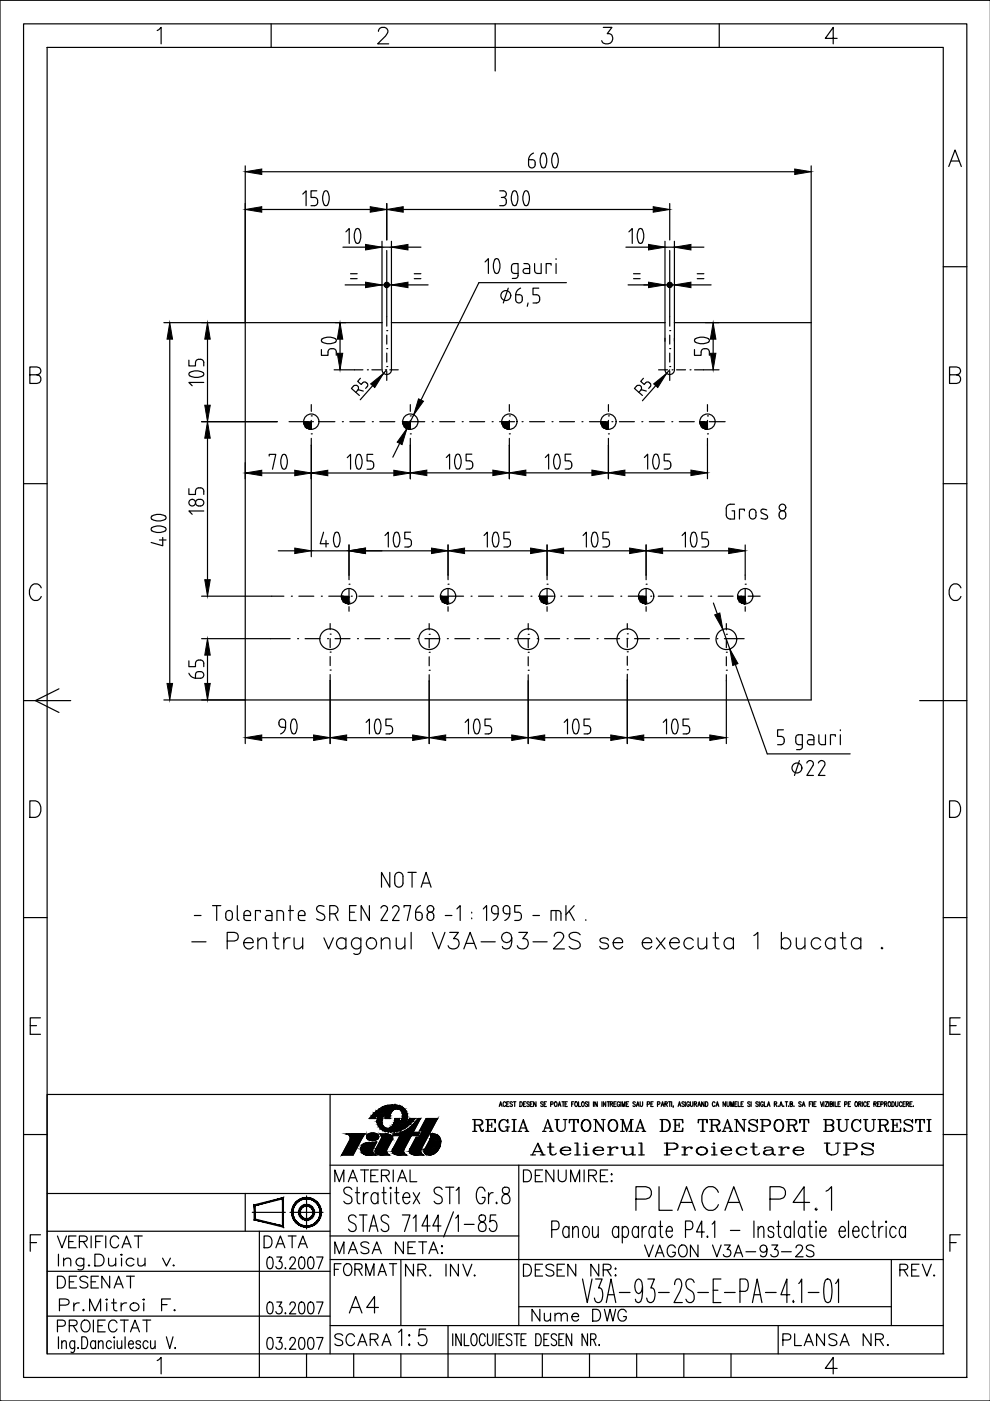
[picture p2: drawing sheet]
<svg xmlns="http://www.w3.org/2000/svg" width="210mm" height="297mm" viewBox="0 0 210 297" stroke-linecap="round" stroke-linejoin="round" font-family="sans-serif">
<defs><g id="words">
<g font-size="10.1">
<text x="62.8" y="46.2">150</text>
<text x="102.7" y="46.2">300</text>
<text x="69.5" y="54.3">10</text>
<text x="129.5" y="54.3">10</text>
<text x="73.7" y="78.7" transform="rotate(-90 73.7 78.7)">50</text>
<text x="152.8" y="78.7" transform="rotate(-90 152.8 78.7)">50</text>
<text x="45.5" y="85.7" transform="rotate(-90 45.5 85.7)">105</text>
<text x="37.4" y="118.5" transform="rotate(-90 37.4 118.5)">400</text>
<text x="64.9" y="118.5">40</text>
<text x="77.6" y="118.5">105</text>
<text x="98.8" y="118.5">105</text>
<text x="119.6" y="118.5">105</text>
<text x="140.8" y="118.5">105</text>
</g>
<g font-size="9.7">
<text x="108.7" y="38.1">600</text>
<text x="53.6" y="102">70</text>
<text x="69.5" y="102">105</text>
<text x="90.7" y="102">105</text>
<text x="111.5" y="102">105</text>
<text x="132.6" y="102">105</text>
<text x="55.7" y="158">90</text>
<text x="73.7" y="158">105</text>
<text x="94.5" y="158">105</text>
<text x="115.7" y="158">105</text>
<text x="136.5" y="158">105</text>
</g>
<text font-size="8.8" x="133.7" y="257.9">PLACA P4.1</text>
<text font-size="8.4" x="39.5" y="203.6">- Pentru vagonul V3A-93-2S se executa 1 bucata .</text>
<text font-size="7.9" x="105.1" y="66.3">6,5</text>
<g font-size="7.1">
<text x="73.4" y="85">R5</text>
<text x="133.3" y="85">R5</text>
<text x="72.7" y="279.8">A4</text>
<text x="83.3" y="286.5">1:5</text>
</g>
<g font-size="6.6">
<text x="44.1" y="110.4" transform="rotate(-90 44.1 110.4)">185</text>
<text x="44.1" y="145" transform="rotate(-90 44.1 145)">65</text>
<text x="166.5" y="165.8">22</text>
<text x="79.7" y="189.4">NOTA</text>
</g>
<text font-size="6.2" x="10.9" y="274.5">DESENAT</text>
<g font-size="5.7">
<text x="99.1" y="240.9">REGIA AUTONOMA DE TRANSPORT BUCURESTI</text>
<text x="69.8" y="251.9">MATERIAL</text>
<text x="109.7" y="251.9">DENUMIRE:</text>
<text x="111.1" y="246.2">Atelierul Proiectare UPS</text>
<text x="10.9" y="265.6">VERIFICAT</text>
<text x="54.7" y="265.6">DATA</text>
<text x="69.8" y="267.1">MASA NETA:</text>
<text x="135.5" y="267.8">VAGON V3A-93-2S</text>
<text x="69.5" y="271.6">FORMAT</text>
<text x="84.7" y="271.6">NR. INV.</text>
<text x="109.7" y="271.6">DESEN NR:</text>
<text x="189.4" y="271.6">REV.</text>
<text x="11.3" y="279">Pr.Mitroi F.</text>
<text x="111.5" y="281.2">Nume DWG</text>
<text x="10.9" y="283.6">PROIECTAT</text>
<text x="69.8" y="286.5">SCARA</text>
<text x="164.7" y="286.5">PLANSA NR.</text>
</g>
<g font-size="4">
<text x="73" y="60.3">=</text>
<text x="86.4" y="60.3">=</text>
<text x="133" y="60.3">=</text>
<text x="146.8" y="60.3">=</text>
</g>
</g></defs>
<!-- layer: 0 -->
<g fill="none" stroke="#000" stroke-width=".25">
<path d="M5 5.1h200v286.9h-200zM10 10.1h190v276.9h-190zM33.3 6.5l.9-.7v3.5M57.5 5.1v5M80.2 6.6a.87 .87 0 0 1 .7-.8h.7a.85 .85 0 0 1 .5 1.3l-2 2.2h2.3M105 5.1v10M127.9 5.8h1.8l-1 1.3a1.12 1.12 0 0 1 1.2 1.3 1.12 1.12 0 0 1-1.5 .9l-.5-.2-.3-.5M152.5 5.1v5M177.5 8.1h-2.5l1.7-2.3v3.5M210 .1h-210v296.9M201.2 35.3l1.3-3.5 1.3 3.5M201.7 34.1h1.6"/>
<path d="M102.8 55.5l.7-.7v3.2M104.9 57.8l-.3-.9v-1a.9 .9 0 0 1 .7-1.1 1.93 1.93 0 0 1 .6 2.6l-.2 .4M108.4 57.4l.1-.9a.61 .61 0 0 1 .6-.6h.7v2.5M111.1 55.9h.6a.61 .61 0 0 1 .6 .6v1.5h-.9a.52 .52 0 0 1-.5-.5 .52 .52 0 0 1 .5-.6h.9M113.3 55.9v1.5M114.7 55.9v2.1h-.7M116.9 56.2v-.3h-1.1v2.1M117.9 54.8v.2M117.9 55.9v2.1M120.1 59.9h-18.6l-18.2 37M200 56.6h5M6.3 79.5h1.5l.5-.2a.82 .82 0 0 0 0-1.3l-.5-.2h-1.5v3.5h1.5a.92 .92 0 0 0 .9-.9 .92 .92 0 0 0-.9-.9"/>
<path d="M81.7 78.4h.1M82 77.7h.1M82 73.9h.1M82 70.1h.1M82 67.2v1.9M82 71.1v1.9M82 74.9v1.9M82 78.7v2M82.7 78.4h1.7M136.5 60.4h3.5M139.6 78.4h1.9M143 68.4h29v80h-120v-80h29v10a.99 .99 0 0 0 1 1 .99 .99 0 0 0 1-1v-10h58v10a1 1 0 0 0 1 1 1 1 0 0 0 1-1"/>
<path d="M201.3 79.5h1.5l.5-.2a.82 .82 0 0 0 0-1.3l-.5-.2h-1.5v3.5h1.5a.92 .92 0 0 0 .9-.9 .92 .92 0 0 0-.9-.9M66 88.2h.1M66 85.8v1.4M66 89.1v1.9M87 88.2h.1M87 92h.1M87 85.8v1.4M87 89.1v1.9M87 92.9v1.5M108 88.2h.1M108 92h.1M108 85.8v1.4"/>
<path d="M108 89.1v1.9M108 92.9v1.5M129 88.2h.1M129 92h.1M129 85.8v1.4M129 89.1v1.9M129 92.9v1.5M150 88.2h.1M150 92h.1M150 85.8v1.4M150 89.1v1.9M150 92.9v1.5"/>
<path d="M5 102.5h5M157.8 108.3v-.3h-1v2.1M159.1 108.2a.7 .7 0 0 1 .8-.2 .7 .7 0 0 1 .4 .7v.6a.7 .7 0 0 1-.7 .8 .7 .7 0 0 1-.7-.7v-.7zM161.5 108.8l1 .4a.53 .53 0 0 1 .1 .8 .53 .53 0 0 1-.8 0l-.5-.1M162.6 108.1l-.6-.1a.49 .49 0 0 0-.7 .4l.2 .3M165.4 108.5a.85 .85 0 0 1 1.3 .4 .85 .85 0 0 1-.8 1.2 .91 .91 0 0 1-.7-.7 .91 .91 0 0 1 .2-.9zM200 102.5h5M8.7 124.6a1.29 1.29 0 0 0-1.4-.8 1.29 1.29 0 0 0-1.1 1.3 1.62 1.62 0 0 0 1.7 2.2l.7-.5 .1-.3M70 134.4h.1M70 138.3h.1M70 132.2v1.3M70 135.4v1.9"/>
<path d="M70 139.2v1.9M74 123.9h.1M74 127.7h.1M74 121.9v1M74 124.8v1.9M74 128.6v1M91 134.5h.1M91 138.3h.1M91 132.2v1.3M91 135.4v1.9M91 139.3v1.9M95 123.9h.1"/>
<path d="M95 127.7h.1M95 121.9v1M95 124.8v1.9M95 128.6v1M112 134.5h.1M112 138.3h.1M112 132.2v1.3M112 135.4v1.9M112 139.3v1.9M116 123.9h.1M116 127.7h.1M116 121.9v1"/>
<path d="M116 124.8v1.9M116 128.6v1M133 134.4h.1M133 138.2h.1M133 132.2v1.2M133 135.3v1.9M133 139.1v2M137 123.9h.1M137 127.7h.1M137 121.9v1M137 124.8v1.9M137 128.6v1"/>
<path d="M154 134.5h.1M154 138.3h.1M154 132.2v1.3M154 135.4v1.9M154 139.2v1.9M158 123.9h.1M158 127.7h.1M158 121.9v1M158 124.8v1.9M158 128.6v1M203.7 124.6a1.28 1.28 0 0 0-1.4-.8 1.28 1.28 0 0 0-1.1 1.3 1.61 1.61 0 0 0 1.7 2.2l.3-.2 .5-.6M5 148.5h10"/>
<path d="M12.5 146l-5 2.5 5 2.6M70 142.1h.1M70 143v1.3M91 142.1h.1M91 143.1v1.3M112 142.1h.1M112 143.1v1.3M133 142h.1M133 143v1.2M154 142.1h.1M154 143.1v1.3M162.7 159.8h17.6"/>
<path d="M166.1 154.7h-1.2v1.4h.7a.79 .79 0 0 1 .7 1.1M166.3 157.2a.7 .7 0 0 1-.7 .7h-.7M168.7 156.4v.9a.61 .61 0 0 0 .6 .6h.8M168.7 156.4a.61 .61 0 0 1 .6-.6h.8v2.5M171.3 155.8h.7a.61 .61 0 0 1 .6 .6M172.6 156.4v1.5h-.9a.53 .53 0 0 1-.5-.5 .53 .53 0 0 1 .5-.6h.9M173.6 155.8v1.5M175 155.8v2.1h-.8a.61 .61 0 0 1-.6-.6M177.1 156.1v-.3h-1v2.1M178.2 154.7v.2M178.2 155.8v2.1M195 148.5h10"/>
<path d="M6.3 169.8h1.2a1.87 1.87 0 0 1 1.2 1.7 1.87 1.87 0 0 1-1.2 1.8h-1.2zM201.3 169.8h1.2a1.87 1.87 0 0 1 1.2 1.7 1.87 1.87 0 0 1-1.2 1.8h-1.2zM5 194.5h5M45.1 192h1.7M45.9 192v3.2M49.3 193.8v.7M49.3 193.8a.7 .7 0 0 0-.7-.8 .7 .7 0 0 0-.7 .8v.7M50.3 192v2.8M51.7 194.1h1.4a.73 .73 0 0 0-.5-1 .73 .73 0 0 0-.9 .7v.8M55.2 193.4v-.3h-1v2.1M56.4 193.1h.7a.61 .61 0 0 1 .6 .6v1.5h-.9M58.7 195.2v-2.1h.8a.61 .61 0 0 1 .6 .6v1.5"/>
<path d="M61.2 193.1h1M61.5 192v3.2M63.3 194.1h1.4a.73 .73 0 0 0-.5-1 .73 .73 0 0 0-.9 .7v.8M67.5 193.3l1 .5a.7 .7 0 0 1 .4 .8 .7 .7 0 0 1-.7 .6M67.8 192a.7 .7 0 0 0-.7 .5 .7 .7 0 0 0 .4 .8M67.8 192l.9 .2M69.9 193.8h.9a.87 .87 0 0 0 .9-.9 .87 .87 0 0 0-.9-.9h-.9v3.2M71 193.8l.7 1.4M74.1 193.4h1.1M75.5 192h-1.4v3.2h1.4M78.3 192v3.2l-1.7-3.2v3.2M80.8 192.5a.71 .71 0 0 1 .9-.4 .71 .71 0 0 1 .4 1"/>
<path d="M82.1 193.1l-1.3 2.1h1.4M83.2 192.5a.71 .71 0 0 1 1-.4 .71 .71 0 0 1 .3 1M84.5 193.1l-1.3 2.1h1.4M85.7 192.4v-.4h1.4l-.7 3.2M88.1 193.4l1.1 .1 .3 .2v.4M88.1 193.4v1.1M89.2 192a1.59 1.59 0 0 0-1.1 1.4M90.6 194.1a.7 .7 0 0 1 .7-.7 .7 .7 0 0 1 .7 .7M96.9 192.7l.7-.7v3.2M100 193.4v.2M102.5 192.7l.7-.7v3.2M104.9 193.8h.7"/>
<path d="M104.9 193.8a.86 .86 0 0 1-.7-1 .86 .86 0 0 1 1-.7l.2 .1a2.08 2.08 0 0 1-.8 3M108.1 193.8h-.7a.86 .86 0 0 1-.7-1 .86 .86 0 0 1 1-.7l.2 .1a2.09 2.09 0 0 1-.9 3M110.4 192h-1.3v1.4h.7a.7 .7 0 0 1 .7 .7M116.8 195.2v-2.1h1.5a.61 .61 0 0 1 .6 .6v1.5M117.9 193.1v2.1M120 192v3.2M120.7 193.2l1.1 2M121.7 192l-1.7 1.9M200 194.5h5M6.4 217.5h1.3M8.6 215.8h-2.2v3.5h2.2M201.4 217.5h1.3"/>
<path d="M203.6 215.8h-2.2v3.5h2.2M70 232v55M78.3 237.1h1.2M79.3 236l-.3 .3M79.9 237.6a2.37 2.37 0 0 0 2 2.3M80.4 236.2l-.3 .7-.1 .7M81.1 237.1a1.37 1.37 0 0 0 0 1.5 1.37 1.37 0 0 0 1.4 .6l.4-.2M81.8 236.2l-.1 .9h.9v-.2M82.6 236.7v.2M82.6 236.7h.1M82.7 236.3l-.1 .4M82.9 236l-.2 .3"/>
<path d="M83 235.8l-.1 .2M83.4 238.4l-.5 .6M83.6 238l-.2 .4M83.6 238h.1M83.6 237.9v.1M83.7 237.3v-.2h1l-.2 1M83.7 237.3l-.1 .6M83.8 235.1l-.8 .7M84.4 235.1l.3 .1M84.4 235.1h-.6M84.7 235.2l.6 .6M85.3 235.8l.1 .7-.1 .6"/>
<path d="M85.5 234.9a5 5 0 0 0-4.8 0M85.5 234.9l.7 .8M85.7 239.8l-1 .4-1.4 .2M86.2 235.7l.2 .6M86.4 236.3l-.1 1.1-.4 .7M86.8 237.1h1.3M87.6 237.8h-.1M88.2 237.7a.91 .91 0 0 1 .9-.6l-1.5 3h1.4l-.4 .7h-1.4l-1.6 3a.78 .78 0 0 0 .6 1.1h-1.7a1 1 0 0 1-1.2-1.2l1.5-2.9h-1.4M88.2 237.7l-1.2 1.2M90.3 237.1h2.5l-3.6 6.7a.79 .79 0 0 0 .6 1.1h-1.7a1.01 1.01 0 0 1-1.2-1.2l1.3-2.6h.6l.8-1.4h-.6zM105.9 234.6l.3-1 .2 1M106 234.3h.3"/>
<path d="M107.2 233.8a.29 .29 0 0 0-.3-.2 .29 .29 0 0 0-.2 .4v.2a.29 .29 0 0 0 .2 .4 .29 .29 0 0 0 .3-.2M107.4 234.1h.3M107.9 233.6h-.5v1M108.6 233.7l-.1-.1-.4 .1 .1 .3 .4 .2a.27 .27 0 0 1-.1 .4 .27 .27 0 0 1-.4-.2M108.9 233.6h.5M109.1 233.6v1M110.2 233.6a.5 .5 0 0 1 .6 .5 .5 .5 0 0 1-.6 .5zM111 234.1h.3M111.5 233.6h-.5v1M112.2 233.7l-.2-.1-.3 .1 .1 .3 .3 .2a.27 .27 0 0 1 0 .4 .27 .27 0 0 1-.4-.2M112.4 234.1h.3M112.9 233.6h-.5v1"/>
<path d="M113.6 233.6v1l-.5-1v1M115.1 233.7l-.1-.1-.4 .1 .1 .3 .3 .1a.27 .27 0 0 1 .1 .5 .27 .27 0 0 1-.5-.2M115.4 234.1h.3M115.8 233.6h-.4v1M116.8 234.1h.4v-.5h-.4v1M117.7 233.6h.1a.48 .48 0 0 1 .3 .5 .48 .48 0 0 1-.4 .4l-.2-.3zM118.3 234.6l.3-1 .3 1M118.4 234.3h.4M119.1 233.6h.6M119.4 233.6v1M119.8 234.1h.3M120.3 233.6h-.5v1"/>
<path d="M121.2 234.1h.3M121.7 233.6h-.5v1M122 233.6h.1a.48 .48 0 0 1 .4 .5 .48 .48 0 0 1-.5 .4l-.1-.3zM122.7 233.6v1h.4M123.4 233.6h.1a.48 .48 0 0 1 .4 .5 .48 .48 0 0 1-.5 .4l-.1-.3zM124.6 233.7l-.2-.1-.3 .1 .1 .3 .3 .2a.27 .27 0 0 1 0 .4 .27 .27 0 0 1-.4-.2M124.8 233.6v1M125.8 233.6v1M126.6 233.6v1l-.5-1v1M127.6 233.6v1M128.4 233.6v1l-.5-1v1M128.7 233.6h.5"/>
<path d="M129 233.6v1M129.4 234.1l.4-.1v-.4h-.4v1M129.6 234.1l.3 .5M130.2 234.1h.3M130.6 233.6h-.4v1M131.4 233.8a.29 .29 0 0 0-.3-.2 .29 .29 0 0 0-.2 .4v.2a.29 .29 0 0 0 .2 .4 .29 .29 0 0 0 .3-.4h-.2M131.6 233.6v1M131.9 234.6v-1l.3 1 .3-1v1M132.8 234.1h.3M133.3 233.6h-.5v1M134.7 233.7l-.2-.1-.3 .1 .1 .3 .3 .2a.27 .27 0 0 1 0 .4 .27 .27 0 0 1-.4-.2M134.9 234.6l.3-1 .3 1"/>
<path d="M135 234.3h.4M135.7 233.6v.7l.3 .3 .2-.3v-.7M137.2 234.1h.5v-.4l-.5-.1v1M138 234.1h.3M138.5 233.6h-.5v1M139.4 234.1h.4v-.5h-.4v1M140.2 234.6l.3-1 .3 1M140.3 234.3h.4M141 234.1l.4-.1v-.4h-.4v1M141.2 234.1l.3 .5M141.8 233.6h.5M142 233.6v1"/>
<path d="M142.4 233.6v1M143.8 234.6l.3-1 .3 1M143.9 234.3h.4M145.1 233.7l-.2-.1-.3 .1 .1 .3 .3 .2a.27 .27 0 0 1 0 .4 .27 .27 0 0 1-.4-.2M145.3 233.6v1M146.2 233.8a.29 .29 0 0 0-.4-.2 .29 .29 0 0 0-.2 .4v.2a.29 .29 0 0 0 .3 .4 .29 .29 0 0 0 .3-.4h-.2M146.4 233.6v.7l.2 .3 .3-.3v-.7M147.2 234.1l.4-.1v-.4h-.4v1M147.4 234.1l.3 .5M148 234.6l.3-1 .2 1M148.1 234.3h.3M149.3 233.6v1l-.5-1v1"/>
<path d="M149.6 233.6a.5 .5 0 0 1 .5 .5 .5 .5 0 0 1-.5 .5zM151.6 233.8a.29 .29 0 0 0-.4-.2 .29 .29 0 0 0-.2 .4v.2a.29 .29 0 0 0 .2 .4 .29 .29 0 0 0 .4-.2M151.8 234.6l.3-1 .3 1M151.9 234.3h.4M153.8 233.6v1l-.5-1v1M154.1 233.6v.7l.2 .3 .3-.2v-.8M154.9 234.6v-1l.3 1 .3-1v1M155.8 234.1h.3M156.3 233.6h-.5v1M156.5 233.6v1h.5M157.1 234.1h.3M157.6 233.6h-.5v1"/>
<path d="M159 233.7l-.1-.1-.4 .1 .1 .3 .4 .2a.27 .27 0 0 1-.1 .4 .27 .27 0 0 1-.4-.2M159.3 233.6v1M160.8 233.7l-.2-.1-.3 .1v.3l.4 .2a.27 .27 0 0 1-.1 .4 .27 .27 0 0 1-.3-.2M161 233.6v1M161.8 233.8a.29 .29 0 0 0-.3-.2 .29 .29 0 0 0-.2 .4v.2a.29 .29 0 0 0 .3 .4 .29 .29 0 0 0 .2-.4h-.2M162.1 233.6v1h.4M162.7 234.6l.3-1 .3 1M162.8 234.3h.4M164.2 234.1l.4-.1v-.4h-.4v1M164.4 234.1l.3 .5M165.3 234.6l.3-1 .3 1M165.4 234.3h.4"/>
<path d="M166.5 233.6h.5M166.8 233.6v1M167.5 234.1l.5-.1v-.3l-.5-.1v1l.5-.1v-.3l-.1-.1M169.9 233.7l-.2-.1-.3 .1v.3l.4 .2a.27 .27 0 0 1 0 .4 .27 .27 0 0 1-.4-.2M170.1 234.6l.3-1 .3 1M170.2 234.3h.4M171.6 234.1h.3M172.1 233.6h-.5v1M172.3 233.6v1M172.6 234.1h.2M173 233.6h-.4v1M173.9 233.6l.3 1 .3-1"/>
<path d="M174.7 233.6v1M175 233.6h.5l-.5 1h.5M175.7 233.6v1M176 234.1l.4-.1 .1-.3-.5-.1v1l.5-.1v-.3l-.2-.1M176.8 233.6v1M177.1 233.6v1h.4M177.7 234.1h.3M178.2 233.6h-.5v1M179.1 234.1h.4v-.5h-.4v1M179.9 234.1h.2M180.3 233.6h-.4v1M181.4 233.6h.1a.48 .48 0 0 1 .4 .5 .48 .48 0 0 1-.5 .4l-.1-.3z"/>
<path d="M182.1 234.1l.4-.1v-.3l-.4-.1v1M182.3 234.1l.3 .5M182.8 233.6v1M183.7 233.8a.29 .29 0 0 0-.4-.2 .29 .29 0 0 0-.2 .4v.2a.29 .29 0 0 0 .2 .4 .29 .29 0 0 0 .4-.2M183.9 234.1h.3M184.4 233.6h-.5v1M185.3 234.1l.4-.1v-.4h-.4v1M185.5 234.1l.3 .5M186.1 234.1h.3M186.5 233.6h-.4v1M186.8 234.1h.4v-.4l-.4-.1v1M187.5 234.1l.5-.1v-.3l-.5-.1v1"/>
<path d="M187.8 234.1l.2 .5M188.4 233.6h.1a.48 .48 0 0 1 .4 .5 .48 .48 0 0 1-.5 .4l-.1-.3zM189.1 233.6a.5 .5 0 0 1 .5 .5 .5 .5 0 0 1-.5 .5zM189.9 233.6v.7l.2 .3 .3-.2v-.8M191.2 233.8a.29 .29 0 0 0-.3-.2 .29 .29 0 0 0-.2 .4v.2a.29 .29 0 0 0 .2 .4 .29 .29 0 0 0 .3-.2M191.5 234.1h.2M191.9 233.6h-.4v1M192.2 234.1l.4-.1v-.3l-.4-.1v1M192.4 234.1l.3 .5M192.9 234.1h.3M193.4 233.6h-.5v1M200 232h-190v55"/>
<path d="M5 240.5h5M10 253h60M52 253v8M53.5 257h7M61.5 257h7M65 253.5v7M70 247h130M73.3 240.4h4.1M74.6 252.2a.87 .87 0 0 0-1.1-.5 .87 .87 0 0 0-.5 1.2l1.1 .6a.92 .92 0 0 1 .3 1.5 .92 .92 0 0 1-1.5-.3M75.5 258.1a.82 .82 0 0 0-1.1-.5 .82 .82 0 0 0-.4 1.2l1.1 .6a.88 .88 0 0 1 .2 1.5 .88 .88 0 0 1-1.4-.3M75.7 251.7v2.8l.1 .5 .5 .2M76.2 257.6h1.6"/>
<path d="M76.9 241.1l-2 3.8h-2.4l1.7-3.2M77 257.6v3.5M77.1 252.9v2.3M77.7 242.3l2.2-.2-.7 1.3M77.7 242.3a1.29 1.29 0 0 0-1.2 1.3 1.29 1.29 0 0 0 1.3 1.3h2l-.7-.4M78.6 259.9h1.2M80.1 253.4l-.4-.5a1.21 1.21 0 0 0-1.1 .8 1.21 1.21 0 0 0 .4 1.3l.7 .2 .4-.5M80.1 252.9v2.3M80.5 240.4h1.4M80.5 240.4l.3 .3 .1 .5-1.3 2.5a1.01 1.01 0 0 0 1.2 1.2h1.8a.81 .81 0 0 1-.6-1.1l1.1-2.2M81.4 251.7v2.8l.1 .5 .5 .2M82.4 258.1a.82 .82 0 0 0-1.1-.5 .82 .82 0 0 0-.4 1.2l1.1 .6a.88 .88 0 0 1 .2 1.5 .88 .88 0 0 1-1.4-.3"/>
<path d="M82.8 252.9v2.3M84.1 251.7v2.8l.1 .5 .5 .2M85.3 257.6h1.6l-1.1 3.5M85.4 253.9h1.5a.72 .72 0 0 0-.4-1 .72 .72 0 0 0-1 .5 1.18 1.18 0 0 0 .9 1.8l.5-.5M87.6 258.3l.6-.7v3.5M87.6 252.9l1.4 2.3M89 252.9l-1.4 2.3M91.2 259.9h-1.7l1.1-2.3v3.5M91.2 240.4a1.82 1.82 0 0 1 1.9 .7 1.82 1.82 0 0 1 .2 2M91.2 241.5l-1.2 2.3a.91 .91 0 0 0 .3 1 .91 .91 0 0 0 1 .1 2.54 2.54 0 0 0 2-1.8M93.5 259.9h-1.7l1.1-2.3v3.5M93.8 252.2a.87 .87 0 0 0-1.2-.5 .87 .87 0 0 0-.4 1.2l1.1 .6a.92 .92 0 0 1 .2 1.5 .92 .92 0 0 1-1.5-.3"/>
<path d="M94.5 251.7h1.7M95.4 251.7v3.5M96.1 256.9l-2 5.4M96.6 258.3l.6-.7v3.5M96.7 252.4l.6-.7v3.5M98.4 259.6h2.1M101.7 257.8a.86 .86 0 0 0 .7 1.3 1.02 1.02 0 0 1 .7 1.2 1.02 1.02 0 0 1-1.1 .8 1.16 1.16 0 0 1-.5-1.3 1.16 1.16 0 0 1 1.1-.9 .74 .74 0 0 0 .4-.7 .74 .74 0 0 0-.5-.6zM102.8 252.5a.86 .86 0 0 0-.8-.8 .86 .86 0 0 0-.9 .8 2.31 2.31 0 0 0 .6 2.7 1 1 0 0 0 1.1-1.3h-.6M103.6 252.9v2.3M104.6 252.9a.91 .91 0 0 0-1 1M105.1 257.6h-1.1l-.1 1.5a.77 .77 0 0 1 .7-.4 .77 .77 0 0 1 .7 .6 1.18 1.18 0 0 1-1 1.8l-.3-.2-.3-.5M105.3 254.9l-.1 .1 .1 .2 .1-.2"/>
<path d="M106.6 251.9a.81 .81 0 0 0 .3 1.1 1.15 1.15 0 0 1 1.2 .9 1.15 1.15 0 0 1-.6 1.3 1.02 1.02 0 0 1-1.1-.8 1.02 1.02 0 0 1 .7-1.2l.5-.2a.73 .73 0 0 0 .4-.7 .73 .73 0 0 0-.5-.6zM110 247v34M140 258.9v2.8l.1 .5 .5 .2M151 259.5l.5-.6v3.5M159.9 258.9v3.5M165.1 258.9v2.8l.1 .5 .4 .2M168.4 258.9v3.5M171.7 258.9v2.8l.1 .5 .5 .2M179.9 258.9v3.5M185.1 258.9v2.8l.1 .5 .5 .2M187.9 258.9v.3l-.1-.2zM200 240.5h5"/>
<path d="M6.4 263.5h1.3M8.6 261.8h-2.2v3.5M10 279h60M10 269.5h60M10 261h60M12.4 265.9v2.5M13.5 267.2a1.02 1.02 0 0 1 1.4-.3l.1 1.5M13.5 266.7v1.7M17.8 266.7v2a.77 .77 0 0 1-1.3 .4M17.8 267.1a.9 .9 0 0 0-1.4-.2 .9 .9 0 0 0 0 1.4 .9 .9 0 0 0 1.4-.2M20.1 265.9h1a1.28 1.28 0 0 1 1 1.3 1.28 1.28 0 0 1-1 1.2h-1zM23 266.7l.2 1.6a1.02 1.02 0 0 0 1.3-.4"/>
<path d="M24.5 266.7v1.7M25.8 266.7v1.7M28.4 267.1a.9 .9 0 0 0-1.4-.2 .9 .9 0 0 0 0 1.4 .9 .9 0 0 0 1.4-.2M29.2 266.7l.2 1.6a1.02 1.02 0 0 0 1.3-.4M30.7 266.7v1.7M34.5 266.7l.8 1.7 .8-1.7M36.8 268.2l-.1 .1 .1 .1 .2-.1M55 261v31M56.9 266.6l.4-.1a1.22 1.22 0 0 1 .6 1.4l-.3 1-.5 .1a1.2 1.2 0 0 1-.5-1.4zM56.9 276.2l.4-.1a1.22 1.22 0 0 1 .6 1.4l-.3 .9-.5 .2a1.2 1.2 0 0 1-.5-1.5zM58.7 266.5h1l-.5 1a.74 .74 0 0 1 .6 1.1 .74 .74 0 0 1-1.3-.1M58.7 276.1h1l-.5 .9a.74 .74 0 0 1 .6 1.1 .74 .74 0 0 1-1.3 0"/>
<path d="M60.5 268.8v.2l.1-.1M60.5 278.3v.3l.1-.2M61.5 267.1l.1-.4 .3-.2h.3l.3 .2a.9 .9 0 0 1-.2 1.1l-.9 1.2h1.3M61.5 276.7l.1-.4 .3-.2h.3l.3 .2a.9 .9 0 0 1-.2 1.1l-.9 1.2h1.3M63.6 266.6l.5-.1a1.2 1.2 0 0 1 .5 1.4l-.2 1-.5 .1a1.21 1.21 0 0 1-.6-1.4zM63.6 276.2l.5-.1a1.2 1.2 0 0 1 .5 1.4l-.2 .9-.5 .2a1.22 1.22 0 0 1-.6-1.5zM65.5 266.6l.5-.1a1.47 1.47 0 0 1 .5 2l-.2 .4-.5 .1a1.2 1.2 0 0 1-.6-1.4zM65.5 276.2l.5-.1a1.48 1.48 0 0 1 .5 2l-.2 .3-.5 .2a1.2 1.2 0 0 1-.6-1.5zM67.1 266.5h1.4l-1 2.5M67.1 276.1h1.4l-1 2.5M70 267h130M70 262.1h40"/>
<path d="M78.3 261.1l.9-3.5 .9 3.5M85 267v14M110 277h79M117 260.7h1a1.01 1.01 0 0 0 .6-.9 1.01 1.01 0 0 0-.6-.9h-1v3.5M120.6 260.5l-.4-.5h-.3a1.47 1.47 0 0 0 0 2.4h.3l.4-.5M120.6 260v2.4M121.4 260.7l.6-.7 .5 .2 .1 2.2M121.4 260v2.4M123.5 271.2l1 5 1-5M123.8 260.2l.6-.2a1.49 1.49 0 0 1 0 2.4h-.3a1.54 1.54 0 0 1-.3-2.2zM125.6 260l.1 2.2 .6 .2 .5-.7M126.3 271.2h1.4l-.8 1.9h.4a2.43 2.43 0 0 1 .1 2.8l-.4 .3a.86 .86 0 0 1-1-1"/>
<path d="M126.8 260v2.4M128.5 276.2l1.1-5 1 5M128.9 274.5h1.3M131.2 260.5l-.5-.5h-.3a1.49 1.49 0 0 0 0 2.4h.3l.5-.5M131.2 260v2.4M131.3 274h2.3M131.9 260.5l.5-.5h.3a1.49 1.49 0 0 1 0 2.4h-.3l-.5-.5M131.9 260v3.5M135.4 260.5l-.5-.5h-.3a1.47 1.47 0 0 0 0 2.4h.3l.5-.5M135.4 260v2.4M136.1 260v2.4M136.2 272.8l-.4 1.2-.4 .3a1.85 1.85 0 0 1-.7-2.4l.3-.5 .4-.2 .4 .2a6.1 6.1 0 0 1 0 4.5l-.6 .3-.4-.3-.1-.4"/>
<path d="M137 260l-.5 .2-.4 .8M137.4 271.2h1.3l-.7 1.9h.4a2.43 2.43 0 0 1 .1 2.8l-.4 .3a.86 .86 0 0 1-1-1M138.9 260.5l-.4-.5h-.4a1.47 1.47 0 0 0 0 2.4h.4l.4-.5M138.9 260v2.4M139.6 274h2.3M141.2 261h1.4a.67 .67 0 0 0-.2-.8 .67 .67 0 0 0-.8 0 1.54 1.54 0 0 0 .2 2.2h.3l.5-.5M143 272.4a.98 .98 0 0 1 1-1.2 2.03 2.03 0 0 1 .2 2.6l-1.3 2.4h1.8M145.3 260.7h1a1 1 0 0 0 .6-.9 1 1 0 0 0-.6-.9h-1v3.5M147.2 271.9l-.3-.5-.3-.2a1.14 1.14 0 0 0-1.2 .8 1.14 1.14 0 0 0 .5 1.3 1.62 1.62 0 0 1 1.2 1.2 1.62 1.62 0 0 1-.5 1.7h-.6l-.3-.3-.3-.4M147.9 274h2.3M149.3 261.2h-1.6l1.1-2.3v3.5M151.2 273.6h1"/>
<path d="M152.9 271.2h-1.7v5h1.7M153.6 274h2.3M156.9 273.8h1.1a1.62 1.62 0 0 0 0-2.6h-1.1v5M159.5 276.2l1-5 1 5M159.9 274.5h1.3M160.7 260.7l.6-.7 .6 .2 .1 2.2M160.7 260v2.4M162.3 274h2.3M164.1 260.5a.62 .62 0 0 0-.6-.5 .62 .62 0 0 0-.7 .5l.2 .4 .7 .3a.64 .64 0 0 1 .2 1 .64 .64 0 0 1-.9 0l-.2-.3M167.5 274.5h-1.9l1.2-3.3v5M167.6 260.5l-.4-.5h-.4a1.49 1.49 0 0 0 0 2.4h.4l.4-.5M167.6 260v2.4"/>
<path d="M168.2 275.7l-.1 .2 .1 .3 .1-.3M169.4 272.1l.6-.9v5M170.6 260.5l-.4-.5h-.4a1.47 1.47 0 0 0 0 2.4h.4l.4-.5M170.6 260v2.4M171.4 274h2.2M173 260v2.4M173.8 261h1.3a.67 .67 0 0 0-.1-.8 .67 .67 0 0 0-.9 0 1.52 1.52 0 0 0 .3 2.2h.3l.4-.5M175 271.4l.4-.2 .6 .2a6.9 6.9 0 0 1 0 4.5l-.3 .3-.7-.3a6.9 6.9 0 0 1 0-4.5zM177.2 272.1l.6-.9v5M177.9 261h1.3a.67 .67 0 0 0-.1-.8 .67 .67 0 0 0-.9 0 1.54 1.54 0 0 0 .3 2.2h.3l.4-.5M180.8 261h1.3a.66 .66 0 0 0-.3-.9 .66 .66 0 0 0-.9 .4 1.18 1.18 0 0 0 .8 1.9l.4-.5M184.1 260.5l-.4-.5h-.4a1.47 1.47 0 0 0 0 2.4h.4l.4-.5"/>
<path d="M184.8 260h.8M186.3 260v2.4M187.2 260l-.5 .2-.4 .8M187.9 260v2.4M189 267v14M190 260.5l-.5-.5h-.3a1.49 1.49 0 0 0 0 2.4h.3l.5-.5M192 260.5l-.5-.5h-.3a1.49 1.49 0 0 0 0 2.4h.3l.5-.5M192 260v2.4M201.4 263.5h1.3M203.6 261.8h-2.2v3.5M0 297h.1M0 297h210"/>
<path d="M12.4 283.4v2.5M13.1 284.7l.4-.4 .5 .1 .1 1.5M13.1 284.3v1.6M15.8 284.3l-.1 2.2-.2 .3-.5-.2M15.8 284.6l-.3-.3a.84 .84 0 0 0-.7 .8 .84 .84 0 0 0 .7 .8l.3-.3M16.5 285.7v.2l.1-.1M17.3 283.4h.6a1.52 1.52 0 0 1 0 2.5h-.6zM20.3 284.6l-.4-.3a.84 .84 0 0 0-.7 .8 .84 .84 0 0 0 .7 .8l.4-.3M20.3 284.3v1.6M20.9 284.7l.4-.4 .4 .1 .1 1.5M20.9 284.3v1.6M23.6 284.6l-.3-.3a.84 .84 0 0 0-.8 .8 .84 .84 0 0 0 .8 .8l.3-.3"/>
<path d="M24.2 284.3v1.6M24.8 284.3l.1 1.5 .5 .1 .4-.4M25.8 284.3v1.6M26.5 283.4v2.5M27.2 285h1.1v-.3a.48 .48 0 0 0-.3-.4 .48 .48 0 0 0-.5 .1 .91 .91 0 0 0 .4 1.5l.4-.3M29.8 284.6a.51 .51 0 0 0-.5-.4 .51 .51 0 0 0-.5 .4l.3 .4 .4 .1a.49 .49 0 0 1 .2 .7 .55 .55 0 0 1-.9-.2M31.4 284.6l-.4-.3a.84 .84 0 0 0-.7 .8 .84 .84 0 0 0 .7 .8l.4-.3M31.9 284.3l.1 1.5 .4 .1 .5-.4M32.9 284.3v1.6M33.3 288.5l.9-.7v3.5M35.3 283.4l.7 2.5 .7-2.5M37.1 285.7v.2l.1-.1"/>
<path d="M56.9 283.7l.4-.1a1.22 1.22 0 0 1 .6 1.4l-.3 1-.5 .1a1.2 1.2 0 0 1-.5-1.5zM58.7 283.6h1l-.5 .9a.74 .74 0 0 1 .6 1.2 .74 .74 0 0 1-1.3-.1M60.5 285.8v.3l.1-.1M61.5 284.2l.1-.4 .3-.2h.3l.3 .2a.92 .92 0 0 1-.2 1.1l-.9 1.2h1.3M63.6 283.7l.5-.1a1.2 1.2 0 0 1 .5 1.4l-.2 1-.5 .1a1.22 1.22 0 0 1-.6-1.5zM65 287v5M65.5 283.7l.5-.1a1.47 1.47 0 0 1 .5 2l-.2 .4-.5 .1a1.2 1.2 0 0 1-.6-1.5zM67.1 283.6h1.4l-1 2.5M70 281h130M75 287v5M85 287v5M95 281v11"/>
<path d="M96 282.8v2.5M97.8 282.8v2.5l-1.2-2.5v2.5M98.4 282.8v2.5h1M100.2 282.9l.1-.1a1.08 1.08 0 0 1 .8 1.5v.4a.58 .58 0 0 1-.6 .6 .58 .58 0 0 1-.6-.6l-.1-1zM102.9 283.4a.57 .57 0 0 0-.6-.6 .57 .57 0 0 0-.6 .6v1.3a.57 .57 0 0 0 .9 .5l.3-.5M103.4 282.8v2.1a.52 .52 0 0 0 .5 .4 .52 .52 0 0 0 .5-.4l.1-2.1M105 287v5M105.2 282.8v2.5M105.8 284h.7M106.9 282.8h-1.1v2.5h1.1M108.5 283.2a.59 .59 0 0 0-.9-.3 .59 .59 0 0 0 .1 1l.5 .2a.63 .63 0 0 1 .2 1 .63 .63 0 0 1-1-.2M109 282.8h1.2"/>
<path d="M109.6 282.8v2.5M110.5 284h.6M111.5 282.8h-1v2.5h1M113.6 282.8h.6a1.58 1.58 0 0 1 0 2.5h-.6zM115 287v5M115.3 284h.7M116.4 282.8h-1.1v2.5h1.1M118 283.2a.59 .59 0 0 0-.9-.3 .59 .59 0 0 0 .1 1l.5 .2a.63 .63 0 0 1 .3 .9 .63 .63 0 0 1-1 .2l-.1-.3M118.5 284h.7M119.6 282.8h-1.1v2.5h1.1M121.2 282.8v2.5l-1.1-2.5v2.5M124.6 282.8v2.5l-1.2-2.5v2.5"/>
<path d="M125 287v5M125.2 284h.8a.63 .63 0 0 0 .4-.6 .63 .63 0 0 0-.4-.6h-.8v2.5M125.8 284l.6 1.3M127 285.1v.2l.1-.1M135 287v5M145 287v5M155 287v5M177.5 290.1h-2.5l1.7-2.3v3.5"/>
<circle cx="165.9" cy="107.6" r=".7"/>
<circle cx="91.3" cy="192.7" r=".7"/>
</g>
<path d="M200 287h.1" fill="none" stroke="#000" stroke-width=".21"/>
<g fill="#000" stroke="#000" stroke-width=".21">
<path d="M77.5 59.8l3.5 .6-3.5 .6zM83 60.4l3.5-.6v1.2zM137.5 59.8l3.5 .6-3.5 .6zM143 60.4l3.5-.6v1.2zM86.3 90.9l-1.1 3.4-1-.6zM88.7 84.6l1.1 .5-2.1 2.9zM83.5 238.2l1.4 1.5-1.6-1.1zM83.7 234.3l.9 .1zM83.7 235.2l.5-.1zM84.3 235.1l.4 .1zM84.5 238.1l.9 .8-.5 .8zM84.6 234.4l.5 .2z"/>
<path d="M83.3 238.6l1.6 1.1zM85.1 234.6l.7 .6zM84.5 238.1h1.4l-.5 .8zM85.4 238.9l.4 .4-.9 .4zM85.9 238.1l-.1 1.2-.4-.4zM85.9 238.1l.5 .8-.6 .4zM86.3 236.2l.1 .6zM86.1 239.6l.4-.3 1.1 .8zM74.2 241.4l2.7-.3-2.7 .6zM76.5 243.7l2.5 .2 .1 .6zM77.7 240.9v.3zM78.8 240.2h.1v1.6z"/>
<path d="M78.9 241.8h.2zM78.8 240.2l.1 1.6zM79.6 243.7v.5zM79.6 244.2l.2 .4zM80.7 240.6l.2 .4zM80.8 244.9l1.5-.2 .3 .2zM79.8 244.6l1 .3zM82 244l.1 .5zM82.9 240.7l.3 .4zM83.2 241.1l-.1 .5zM83.2 243.7v.5zM83.2 244.2l.3 .4z"/>
<path d="M83.3 240.4h.5l-.4 .4zM83.8 240.4l1.2-.1zM83.5 244.6l1 .3zM85.6 244.1l.1 .4zM85.6 243.7v.2zM86.9 243.7l-.1 .5zM86.8 244.2l.3 .4zM87.6 240.1h1.4l-.4 .7zM87.1 244.6l1 .3zM89.2 244.1l.1 .4zM89.3 243.7l-.1 .2zM90 243.8l-.1 .5z"/>
<path d="M89.9 244.3l.4 .4zM91.9 240.4l-.7 1.1zM90.3 244.7l1 .2zM91.6 240.4l-.3 .9zM91.4 240.8v.2zM91.9 244.7l.8-.7zM93.3 243.1l-.6 .9zM93.5 242l-.2 1.1z"/>
<path d="M78.8 236.5l.7 .6h-1.2zM78.8 236.5l.7 .6 .3-.4z"/>
<path d="M79.3 236l.5 .7-1-.2zM79.3 236l.5 .7 .3-.3z"/>
<path d="M79.3 236l.5-.4 .3 .8zM79.8 235.6l.3 .8 .3-.2z"/>
<path d="M79.8 235.6l.6-.5v1.1zM80.4 235.1v1.1h1.4z"/>
<path d="M79.9 237.6l.2 .6zM79.9 237.8l.2 .4z"/>
<path d="M79.9 237.6l.2 .6 .9-.7zM80.1 238.2l.9-.7v.5z"/>
<path d="M80 237.1l-.1 .5 1.2-.5zM79.9 237.6l1.2-.5-.1 .4z"/>
<path d="M80.1 238.2l.2 .6 .7-.8zM81 238l.1 .4-.8 .4z"/>
<path d="M80.1 236.7l-.1 .4 1.4-.5zM80 237.1l1.4-.5-.3 .5z"/>
<path d="M80.3 238.8l.4 .5 .4-.9zM81.1 238.4l.1 .4-.5 .5z"/>
<path d="M80.4 235.1l.7-.4 .7 1.5zM81.1 234.7l.7 1.5z"/>
<path d="M80.4 236.2l-.3 .5 1.7-.5zM80.1 236.7l1.7-.5-.4 .4z"/>
<path d="M80.7 239.3l.5 .4v-.9zM81.2 238.8l.4 .3-.4 .6z"/>
<path d="M81.6 239.1l-.4 .6 .5 .2zM81.6 239.1l.3 .1-.2 .7z"/>
<path d="M81.9 239.2l-.2 .7 .6 .1zM81.9 239.2l.4 .1v.7z"/>
<path d="M81.8 234.4h.4l-.4 1.8zM82.2 234.4l-.4 1.8zM81.8 234.4v1.8zM81.1 234.7l.7 1.5v-1.8z"/>
<path d="M82.3 239.3v.7h.5zM82.3 239.3l.4-.2 .1 .9z"/>
<path d="M81.7 236.8h.9v.3zM81.7 236.8v.3h.9z"/>
<path d="M81.7 236.5l1-.1-.1 .4zM81.7 236.5v.3h.9z"/>
<path d="M81.8 236.2l1.1-.3-.2 .5zM81.8 236.2l-.1 .3 1-.1z"/>
<path d="M83.1 234.3h.6l-1.9 1.9zM83.7 234.3l-1.9 1.9zM83.1 234.3l-1.3 1.9zM82.2 234.4l-.4 1.8 1.3-1.9z"/>
<path d="M81.8 236.2l1.6-.9-.5 .6zM81.8 236.2l1.1-.3z"/>
<path d="M83 239l.5 1 .6-.1zM83.3 238.6l.8 1.3-1.1-.9z"/>
<path d="M83.6 238l-.1 .2 1-.1zM83.5 238.2l1-.1 .4 1.6z"/>
<path d="M83.7 237.1v.5l1-.5zM83.7 237.6l1-.5-.1 .5z"/>
<path d="M83.7 237.6l-.1 .4 1-.4zM83.6 238l1-.4-.1 .5z"/>
<path d="M83.7 234.3l.2 .8-.5 .2zM83.7 234.3l-1.9 1.9 1.6-.9z"/>
<path d="M83.3 238.6l.8 1.3 .8-.2zM83.3 238.6l1.6 1.1z"/>
<path d="M84.1 235.1h.4zM84.1 235.1h.4z"/>
<path d="M83.9 235.1l.7-.7-.1 .7zM83.7 234.3l.2 .8 .7-.7z"/>
<path d="M85 237.6l.9 .5h-1.4zM85 237.6l.9 .5 .2-.4z"/>
<path d="M84.5 235.1l.6-.5-.2 .7zM84.6 234.4l-.1 .7 .6-.5z"/>
<path d="M85.2 237.2l.9 .5-1.1-.1zM85.2 237.2l.9 .5 .2-.4z"/>
<path d="M84.9 235.3l.9-.1-.7 .4zM85.1 234.6l-.2 .7 .9-.1z"/>
<path d="M85.3 236.8l1 .5-1.1-.1zM85.3 236.8l1 .5 .1-.5z"/>
<path d="M85.1 235.6h1l-.8 .5zM85.1 235.6h1l-.3-.4z"/>
<path d="M85.4 236.5l1 .3h-1.1zM85.4 236.5l1 .3-.1-.6z"/>
<path d="M85.3 236.1l1 .1-.9 .3zM85.3 236.1l1 .1-.2-.6z"/>
<path d="M85.2 240.1h2.4l-2-.2zM85.2 240.1h2.4l-2.1 .1z"/>
<path d="M85.6 239.9l2 .2-1.5-.5zM85.6 239.9l2 .2z"/>
<path d="M85.9 238.1l1.1 .2-.7-.5zM85.9 238.1l1.1 .2-.6 .6z"/>
<path d="M86.6 237.5l-.3 .3h1.3zM86.3 237.8h1.3l-.6 .5z"/>
<path d="M86.8 237.1l-.2 .4 1.5-.4zM86.6 237.5l1.5-.4-.5 .7z"/>
<path d="M87 238.9l.6 1.2-.3-1.5zM87 238.9l.6 1.2zM86.5 239.3l1.1 .8zM86.5 239.3l.5-.4 .6 1.2z"/>
<path d="M88.2 237.7l-.4 .5-.2 1.9zM87.8 238.2l-.2 1.9zM87.3 238.6l.3 1.5zM87.8 238.2l-.2 1.9-.3-1.5z"/>
<path d="M88.6 237.1l-.4 .6 .9-.6zM88.2 237.7l.9-.6-1.5 3z"/>
<path d="M89.6 239.7l-.8 1.4 4-4zM92.8 237.1l-3.5 6.6-.5-2.6z"/>
<path d="M90.3 237.1l-1.3 2.6 3.8-2.6zM89 239.7l3.8-2.6-3.2 2.6z"/>
<path d="M53.9 255.4l.2 .2 6-1.7zM54.1 255.6l6-1.7-.2 .3zM60.1 253.9l-.2 .3 .2 6zM59.9 254.2l.2 6-.2-.3zM53.9 258.6l6.2 1.6-.2-.3zM53.9 258.6l.2-.1 5.8 1.4zM53.9 255.4v3.2l.2-.1zM53.9 255.4l.2 .2v2.9z"/>
<path d="M64.8 258.4l.2 .3h-.3zM64.8 258.4l.2 .3v-.3zM65 258.4l.2 .3h-.2zM65 258.4l.2 .3v-.3zM65.2 258.4l.3 .2-.3 .1zM65.2 258.4l.3 .2-.1-.2zM65.4 258.4l.3 .1-.2 .1zM65.4 258.4l.3 .1-.1-.2zM65.6 258.3l.3 .1-.2 .1zM65.6 258.3l.3 .1-.1-.2zM65.8 258.2h.3l-.2 .2zM65.8 258.2h.3l-.1-.2zM66 258h.3l-.2 .2zM66.1 257.8l-.1 .2h.3zM66.1 257.8h.3l-.1 .2zM66.2 257.7l-.1 .1h.3zM66.2 257.7l.3-.1-.1 .2zM66.3 257.5l-.1 .2 .3-.1zM66.3 257.5l.3-.2-.1 .3zM66.3 257.3v.2l.3-.2zM66.3 257.3l.3-.3v.3zM66.4 257l-.1 .3 .3-.3zM66.6 256.8v.2h-.2zM66.3 256.8l.1 .2 .2-.2zM66.5 256.5l.1 .3h-.3zM66.3 256.6v.2l.2-.3zM66.4 256.3l.1 .2-.2 .1zM66.2 256.4l.1 .2 .1-.3zM66.3 256.1l.1 .2-.2 .1zM66.1 256.2l.1 .2 .1-.3zM66.1 255.9l.2 .2-.2 .1zM66 256.1l.1 .1v-.3zM65.9 255.7l.2 .2-.1 .2zM65.9 255.7l-.1 .2 .2 .2zM65.7 255.6l.2 .1-.1 .2zM65.7 255.6l-.1 .2 .2 .1zM65.5 255.5l.2 .1-.1 .2zM65.5 255.5l-.1 .2 .2 .1zM65.2 255.4l.3 .1-.1 .2zM65.2 255.4v.3h.2zM65 255.4h.2v.3zM65 255.4v.3h.2zM64.7 255.4h.3v.3zM64.7 255.4l.1 .3h.2zM64.5 255.5l.2-.1 .1 .3zM64.5 255.5l.1 .2h.2zM64.3 255.6l.2-.1 .1 .2zM64.3 255.6l.1 .2 .2-.1zM64 255.7l.3-.1 .1 .2zM64 255.7l.2 .2 .2-.1zM63.8 255.9l.2-.2 .2 .2zM63.8 255.9l.2 .2 .2-.2zM63.8 255.9l.2 .2h-.3zM63.7 256.1l.2 .1 .1-.1zM63.7 256.1l.2 .1-.4 .1zM63.5 256.3l.3 .1 .1-.2zM63.5 256.3l.3 .1-.4 .1zM63.4 256.5l.3 .1 .1-.2zM63.4 256.5l.3 .1-.3 .2zM63.4 256.8h.2l.1-.2zM63.4 256.8h.2l-.2 .2zM63.4 257h.2v-.2zM63.4 257h.2l-.2 .3zM63.6 257l-.2 .3h.2zM63.4 257.3h.2l-.2 .3zM63.6 257.3l-.2 .3 .3-.1zM63.4 257.6l.3-.1-.2 .3zM63.7 257.5l-.2 .3 .3-.1zM63.5 257.8l.3-.1-.1 .3zM63.8 257.7l-.1 .3 .2-.2zM63.7 258l.2-.2-.1 .4zM63.9 257.8l-.1 .4 .2-.2zM64 258v.4l-.2-.2zM64 258v.4l.2-.2zM64.2 258.2l.1 .3-.3-.1zM64.2 258.2l.1 .3 .1-.2zM64.4 258.3l.1 .3-.2-.1zM64.4 258.3l.1 .3 .1-.2zM64.6 258.4l.1 .3-.2-.1zM64.6 258.4l.1 .3 .1-.3z"/>
<path d="M65 253.9h.3v.3zM65 253.9v.3h.3zM64.6 253.9h.4v.3zM64.6 253.9l.1 .3h.3zM64.3 254l.3-.1 .1 .3zM64.3 254l.1 .2h.3zM64 254.1l.3-.1 .1 .2zM64 254.1v.2l.4-.1zM63.6 254.2l.4-.1v.2zM63.6 254.2l.1 .3 .3-.2zM63.3 254.4l.3-.2 .1 .3zM63.3 254.4l.2 .2 .2-.1zM63 254.6l.3-.2 .2 .2zM63 254.6l.2 .2 .3-.2zM62.8 254.8l.2-.2 .2 .2zM62.8 254.8l.2 .2 .2-.2zM62.8 254.8l.2 .2-.5 .1zM62.5 255.1l.2 .2 .3-.3zM62.5 255.1l.2 .2-.4 .1zM62.3 255.4l.3 .1 .1-.2zM62.3 255.4l.3 .1-.4 .2zM62.2 255.7l.2 .1 .2-.3zM62.2 255.7l.2 .1-.4 .2zM62 256l.3 .1 .1-.3zM62 256l.3 .1-.4 .2zM61.9 256.3l.3 .1 .1-.3zM61.9 256.3l.3 .1-.3 .3zM61.9 256.7h.2l.1-.3zM61.9 256.7h.2l-.2 .3zM62.1 256.7l-.2 .3h.2zM61.9 257h.2l-.2 .4zM62.1 257l-.2 .4h.2zM61.9 257.4h.2l-.2 .3zM62.1 257.4l-.2 .3h.3zM61.9 257.7h.3l-.2 .4zM62.2 257.7l-.2 .4 .3-.1zM62 258.1l.3-.1-.1 .4zM62.3 258l-.1 .4 .2-.1zM62.2 258.4l.2-.1-.1 .4zM62.4 258.3l-.1 .4 .3-.1zM62.3 258.7l.3-.1-.1 .4zM62.6 258.6l-.1 .4 .2-.2zM62.5 259l.2-.2 .1 .5zM62.7 258.8l.1 .5 .2-.2zM62.8 259.3l.2-.2v.4zM63 259.1v.4l.2-.2zM63.2 259.3l.1 .4-.3-.2zM63.2 259.3l.1 .4 .2-.2zM63.5 259.5l.1 .4-.3-.2zM63.5 259.5l.1 .4 .1-.3zM63.7 259.6l.3 .4-.4-.1zM63.7 259.6l.3 .4v-.2zM64 259.8l.3 .3-.3-.1zM64 259.8l.3 .3 .1-.3zM64.4 259.8l.2 .4-.3-.1zM64.4 259.8l.2 .4 .1-.3zM64.7 259.9l.3 .3h-.4zM64.7 259.9l.3 .3v-.3zM65 259.9l.3 .3h-.3zM65 259.9l.3 .3v-.3zM65.3 259.9l.4 .2-.4 .1zM65.3 259.9l.4 .2-.1-.3zM65.6 259.8l.4 .2-.3 .1zM65.6 259.8l.4 .2-.1-.2zM65.9 259.8l.4 .1-.3 .1zM65.9 259.8l.4 .1-.1-.3zM66.2 259.6l.5 .1-.4 .2zM66.2 259.6l.5 .1-.2-.2zM66.5 259.5h.4l-.2 .2zM66.5 259.5h.4l-.1-.2zM66.8 259.3h.4l-.3 .2zM66.8 259.3h.4l-.2-.2zM67 259.1l.4-.1-.2 .3zM67.2 258.8l-.2 .3 .4-.1zM67.2 258.8l.4-.1-.2 .3zM67.4 258.6l-.2 .2 .4-.1zM67.4 258.6l.4-.2-.2 .3zM67.6 258.3l-.2 .3 .4-.2zM67.6 258.3l.3-.2-.1 .3zM67.7 258l-.1 .3 .3-.2zM67.7 258l.3-.3-.1 .4zM67.8 257.7l-.1 .3 .3-.3zM67.8 257.7l.3-.3-.1 .3zM67.8 257.4v.3l.3-.3zM68.1 257v.4h-.3zM67.9 257l-.1 .4 .3-.4zM68.1 256.7v.3h-.2zM67.8 256.7l.1 .3 .2-.3zM68 256.3l.1 .4h-.3zM67.8 256.4v.3l.2-.4zM67.9 256l.1 .3-.2 .1zM67.7 256.1l.1 .3 .1-.4zM67.8 255.7l.1 .3-.2 .1zM67.6 255.8l.1 .3 .1-.4zM67.6 255.4l.2 .3-.2 .1zM67.4 255.5l.2 .3v-.4zM67.4 255.1l.2 .3-.2 .1zM67.2 255.3l.2 .2v-.4zM67.2 254.8l.2 .3-.2 .2zM67.2 254.8l-.2 .2 .2 .3zM66.9 254.6l.3 .2-.2 .2zM66.9 254.6l-.1 .2 .2 .2zM66.7 254.4l.2 .2-.1 .2zM66.7 254.4l-.2 .2 .3 .2zM66.3 254.2l.4 .2-.2 .2zM66.3 254.2l-.1 .3 .3 .1zM66 254.1l.3 .1-.1 .3zM66 254.1l-.1 .2 .3 .2zM65.7 254l.3 .1-.1 .2zM65.7 254l-.1 .2 .3 .1zM65.3 253.9l.4 .1-.1 .2zM65.3 253.9v.3h.3z"/>
<path d="M73.3 240.4h4.1zM73.7 240.5l3.7-.1-.2 .3z"/>
<path d="M73.7 240.5l.3 .3 3.2-.1zM74 240.8l3.2-.1-.3 .3z"/>
<path d="M74.2 241.7l-1.7 3.2 4.4-3.8zM72.5 244.9l4.4-3.8-2 3.8z"/>
<path d="M74.2 241.2v.2l2.7-.3zM74.2 241.4l2.7-.3z"/>
<path d="M76.5 243.7l.4 .8zM76.6 244l.3 .5z"/>
<path d="M76.5 243.7l.4 .8h2.2zM76.9 244.5h2.2l.3 .3z"/>
<path d="M76.8 242.7l-.3 1 2.7-.3zM76.5 243.7l2.7-.3-.2 .5z"/>
<path d="M76.8 242.7l-.3 1zM76.7 242.9l-.2 .8z"/>
<path d="M76.9 244.5l.9 .4zM77.1 244.7l.7 .2z"/>
<path d="M76.9 244.5l.9 .4 1.6-.1zM77.8 244.9l1.6-.1 .4 .1z"/>
<path d="M74 240.8l2.9 .2v.1zM74 240.8l.2 .4 2.7-.1z"/>
<path d="M76.8 242.7l3.1-.6-2.2 .2zM76.8 242.7l3.1-.6-.7 1.3z"/>
<path d="M76.8 242.7l.9-.4zM76.8 242.7l.5-.3z"/>
<path d="M77.8 240.7v.6zM77.7 240.9l.1 .4z"/>
<path d="M77.9 240.6l-.1 .1 .1 .8zM77.8 240.7l.1 .8-.1-.2z"/>
<path d="M77.9 240.6l.2 1v-1.2zM77.9 240.6l.2 1-.2-.1z"/>
<path d="M78.1 240.4l.2 1.3-.1-1.3zM78.1 240.4l.2 1.3-.2-.1z"/>
<path d="M78.2 240.4l.2 1.4v-1.5zM78.2 240.4l.2 1.4-.1-.1z"/>
<path d="M78.4 240.3l.2 1.5-.1-1.5zM78.4 240.3l.2 1.5h-.2z"/>
<path d="M78.5 240.3l.2 1.5v-1.6zM78.5 240.3l.2 1.5h-.1z"/>
<path d="M78.7 240.2l.1 1.6v-1.6zM78.7 240.2l.1 1.6z"/>
<path d="M78.9 240.2v1.6l.2-1.6zM79.1 240.2v1.6h-.2z"/>
<path d="M79.1 240.2v1.6zM79.1 240.2l.1 1.6z"/>
<path d="M79.2 240.2v1.6h.1zM79.2 240.2h.1v1.6z"/>
<path d="M79.3 240.2v1.6h.1zM79.3 240.2h.1v1.6z"/>
<path d="M79.4 240.2v1.6h.2zM79.4 240.2l.2 .1v1.5z"/>
<path d="M79.6 244.2l.2 .4 2.2-.8zM79.8 244.6l2.2-.8-.1 .5z"/>
<path d="M79.6 240.3v1.5l.1-.1zM79.6 240.3h.1v1.4z"/>
<path d="M79.6 243.7v.5l3.5-2.6zM79.6 244.2l3.5-2.6-1.1 2.2z"/>
<path d="M79.7 240.3v1.4l.2-.1zM79.7 240.3l.2 .1v1.2z"/>
<path d="M79.8 244.6l1 .3 1.1-.6zM80.8 244.9l1.1-.6 .4 .4z"/>
<path d="M79.9 240.4v1.2l.1-.1zM79.9 240.4l.1 .1v1z"/>
<path d="M80 240.5v1l.1-.1zM80 240.5l.1 .9z"/>
<path d="M80.1 240.6v.8zM80.1 240.6l.1 .7z"/>
<path d="M80.2 240.7v.6zM80.2 240.7l.1 .4z"/>
<path d="M80.3 240.8v.3zM80.3 240.9v.2z"/>
<path d="M80.5 240.4l.4 .4 1-.4zM80.9 240.8l1-.4 1 .3z"/>
<path d="M80.9 241.4l-1.3 2.3 3.6-2.6zM79.6 243.7l3.6-2.6-.1 .5z"/>
<path d="M80.9 240.8v.6l2-.7zM80.9 241.4l2-.7 .3 .4z"/>
<path d="M81.9 240.4l1 .3zM82.3 240.5l.6 .2z"/>
<path d="M82.7 239.1l.1 .9h.7zM82.7 239.1l.3-.1 .5 1z"/>
<path d="M83.2 244.2l.3 .4 2.1-.3zM83.5 244.6l2.1-.3 .3 .4z"/>
<path d="M83.2 243.7v.5l2.4-.4zM83.2 244.2l2.4-.4v.5z"/>
<path d="M83.4 240.8l.4-.4 4.8 .4zM83.8 240.4l4.8 .4-1-.7z"/>
<path d="M83.5 244.6l1 .3 1.4-.2zM84.5 244.9l1.4-.2 .3 .2z"/>
<path d="M84.8 240.8l-1.6 2.9 4-2.9zM83.2 243.7l4-2.9-1.6 3z"/>
<path d="M85.2 240.1l-.2 .2 .5-.1zM84.7 240.2l.5-.1-.2 .2z"/>
<path d="M86.8 244.2l.3 .4 2.1-.3zM87.1 244.6l2.1-.3-1.1 .6z"/>
<path d="M86.9 243.7l-.1 .5 2.4-.4zM86.8 244.2l2.4-.4v.5z"/>
<path d="M88.2 241.1l-1.3 2.6 1.9-2.6zM88.8 241.1l.4 2.7-2.3-.1zM88.8 241.1l.4 2.7z"/>
<path d="M88.1 244.9l1.4-.2 .3 .2zM88.1 244.9l1.4-.2-.3-.4z"/>
<path d="M90 243.8l.3 .9-.4-.4zM90 243.8l.3 .9 1 .2zM90.3 244.7l1 .2z"/>
<path d="M91.2 241.5l2.1 1.6-3.3 .7zM91.2 241.5l2.1 1.6 .2-1.1z"/>
<path d="M91.2 240.4l.1 .2 .3-.2zM91.3 240.6l.3-.2-.1 .2z"/>
<path d="M90 243.8l1.3 1.1 .6-.2zM90 243.8l2.7 .2-.8 .7zM90 243.8l2.7 .2 .6-.9z"/>
<path d="M91.3 240.6l.1 .2 .1-.2zM91.5 240.6l-.1 .2z"/>
<path d="M91.6 240.4h.3l-.5 .6zM91.9 240.4l-.6 .8z"/>
<path d="M91.9 240.4l.5 .1 .6 .4zM92.4 240.5l.6 .4z"/>
<path d="M93 240.9l.5 1.1zM93.2 241.1l.3 .9z"/>
<path d="M91.2 241.5l1.8-.6 .5 1.1zM91.9 240.4l-.7 1.1 1.8-.6z"/>
</g>
<!-- layer: COTE -->
<g fill="none" stroke="#000" stroke-width=".25">
<path d="M52 35.2v33.2h-17.3M55.5 36.4h113M172 35.2v33.2M55.5 44.4h23M72.7 52.4h16.5M81 51.2v17.2M82 53.1v14.1M83 51.2v17.2M85.5 44.4h53M132.7 52.4h16.5M141 51.2v17.2M142 53.1v14.1"/>
<path d="M143 51.2v17.2M36 71.9v73M73.2 60.4h17.6M82 78.4l-5.6 6.4M133.2 60.4h17.6M142 78.4l-5.8 6.6M42.7 89.4h16.1M44 92.9v30M87 94.4v7.1M108 94.4v7.1M129 94.4v7.1M150 94.4v7.1"/>
<path d="M59 116.8h3.5M66 100.3v17.7M95 115.5v6.4M116 115.5v6.4M137 115.5v6.4M158 115.5v6.4M42.7 126.4h14.9M42.7 135.4h14.6M151.3 127.9l11.4 31.9M34.7 148.4h17.3v9.3M70 144.3v13.4M91 144.4v13.3"/>
<path d="M112 144.4v13.3M133 144.2v13.5M154 144.4v13.3"/>
<circle cx="66" cy="89.4" r="1.62"/>
<circle cx="87" cy="89.4" r="1.62"/>
<circle cx="108" cy="89.4" r="1.62"/>
<circle cx="129" cy="89.4" r="1.62"/>
<circle cx="150" cy="89.4" r="1.62"/>
<circle cx="74" cy="126.4" r="1.62"/>
<circle cx="95" cy="126.4" r="1.62"/>
<circle cx="116" cy="126.4" r="1.62"/>
<circle cx="137" cy="126.4" r="1.62"/>
<circle cx="158" cy="126.4" r="1.62"/>
</g>
<g fill="#000" stroke="#000" stroke-width=".21">
<path d="M52 36.4l3.5-.6v1.2zM168.5 35.8l3.5 .6-3.5 .6zM52 44.4l3.5-.6v1.2zM82 44.4l3.5-.6v1.2zM83 52.4l3.5-.6v1.2zM143 52.4l3.5-.6v1.2zM36 68.4l.6 3.5h-1.2zM44 68.4l.6 3.5h-1.2zM43.4 85.9h1.2l-.6 3.5zM44 89.4l.6 3.5h-1.2zM83.5 99.7l3.5 .6-3.5 .6zM86.5 90.9l.5 .1z"/>
<path d="M87 100.3l3.5-.6v1.1zM104.5 99.7l3.5 .6-3.5 .5zM107.5 90.9l.5 .1zM108 100.3l3.5-.6v1.1zM125.5 99.7l3.5 .6-3.5 .5zM128.5 90.9l.5 .1zM129 100.3l3.5-.6v1.1zM146.5 99.7l3.5 .6-3.5 .5zM149.5 90.9l.5 .1zM91.5 116.2l3.5 .6-3.5 .6zM95 116.8l3.5-.6v1.2zM112.5 116.2l3.5 .6-3.5 .6z"/>
<path d="M116 116.8l3.5-.6v1.2zM133.5 116.2l3.5 .6-3.5 .6zM137 116.8l3.5-.6v1.2zM154.5 116.2l3.5 .6-3.5 .6zM43.4 122.9h1.2l-.6 3.5zM44 135.4l.6 3.5h-1.2zM73.5 127.9l.5 .1zM94.5 127.9l.5 .1zM115.5 127.9l.5 .1zM136.5 127.9l.5 .1zM151.5 130.4l1.1-.4 .7 3.5zM157.5 127.9l.5 .1z"/>
<path d="M35.4 144.9h1.2l-.6 3.5zM43.4 144.9h1.2l-.6 3.5zM52 156.4l3.5-.6v1.2zM70 156.4l3.5-.6v1.2zM87.5 155.8l3.5 .6-3.5 .6zM91 156.4l3.5-.6v1.2zM108.5 155.8l3.5 .6-3.5 .6zM112 156.4l3.5-.6v1.2zM129.5 155.8l3.5 .6-3.5 .6zM133 156.4l3.5-.6v1.2zM150.5 155.8l3.5 .6-3.5 .6zM154.7 137.6l1.8 3.1-1.1 .4z"/>
<path d="M81.9 59.9l.1 .5v-.5zM81.7 60l.2-.1 .1 .5zM81.6 60.1l.4 .3-.3-.4z"/>
<path d="M141.9 59.9l.1 .5v-.5zM141.7 60l.2-.1 .1 .5zM141.6 60.1l.4 .3-.3-.4z"/>
<path d="M81.5 60.4v.1l.5-.1zM81.5 60.5l.5-.1-.4 .3zM81.6 60.7v.1l.4-.4z"/>
<path d="M81.6 60.1v.1l.4 .2zM81.6 60.2l.4 .2-.5-.1zM81.5 60.3v.1h.5z"/>
<path d="M81.6 60.8h.1l.3-.4zM82 60.4l-.1 .5-.2-.1zM82 60.4l-.1 .5h.1z"/>
<path d="M82 60.4v.5h.1zM82 60.4l.2 .4-.1 .1zM82 60.4l.2 .4h.1z"/>
<path d="M82.2 60l-.2 .4 .3-.3zM82.1 59.9l.1 .1-.2 .4zM82 59.9v.5l.1-.5z"/>
<path d="M82 60.4l.3 .4 .1-.1zM82 60.4l.5 .1-.1 .2zM82 60.4l.5 .1v-.1z"/>
<path d="M82 60.4h.5v-.1zM82 60.4l.4-.2 .1 .1zM82 60.4l.4-.2-.1-.1z"/>
<path d="M141.5 60.4v.1l.5-.1zM141.5 60.5l.5-.1-.4 .3zM141.6 60.7v.1l.4-.4z"/>
<path d="M141.6 60.1v.1l.4 .2zM141.6 60.2l.4 .2-.5-.1zM141.5 60.3v.1h.5z"/>
<path d="M142 60.4l-.4 .4h.1zM142 60.4l-.1 .5-.2-.1zM142 60.4l-.1 .5h.1z"/>
<path d="M142 60.4v.5h.1zM142 60.4l.3 .4-.2 .1zM142 60.4l.3 .4z"/>
<path d="M142.3 60l-.3 .4 .3-.3zM142.1 59.9l.2 .1-.3 .4zM142 59.9v.5l.1-.5z"/>
<path d="M142 60.4l.3 .4 .1-.1zM142 60.4l.5 .1-.1 .2zM142 60.4l.5 .1v-.1z"/>
<path d="M142 60.4h.5v-.1zM142 60.4l.4-.2 .1 .1zM142 60.4l.4-.2-.1-.1z"/>
<path d="M64.4 89.4l1.6 .3v-.3zM64.4 89.4l1.6 .3h-1.6z"/>
<path d="M64.4 89.7l1.6 .2v-.2zM64.4 89.7l1.6 .2h-1.5z"/>
<path d="M64.5 89.9l1.5 .2v-.2zM64.5 89.9l1.5 .2h-1.5z"/>
<path d="M64.5 90.1l1.5 .3v-.3zM64.5 90.1l1.5 .3h-1.3z"/>
<path d="M64.7 90.4l1.3 .2v-.2zM64.7 90.4l1.3 .2h-1.2z"/>
<path d="M64.8 90.6l1.2 .1v-.1zM64.8 90.6l1.2 .1h-1z"/>
<path d="M65 90.7l1 .2v-.2zM65 90.7l1 .2z"/>
<path d="M86.5 90.9l.5 .1zM86.7 91h.3z"/>
<path d="M85.4 89.4l1.6 .3v-.3zM85.4 89.4l1.6 .3h-1.6z"/>
<path d="M85.4 89.7l1.6 .2v-.2zM85.4 89.7l1.6 .2h-1.6z"/>
<path d="M85.4 89.9l1.6 .2v-.2zM85.4 89.9l1.6 .2h-1.5z"/>
<path d="M85.5 90.1l1.5 .3v-.3zM85.5 90.1l1.5 .3h-1.3z"/>
<path d="M85.7 90.4l1.3 .2v-.2zM85.7 90.4l1.3 .2h-1.1z"/>
<path d="M85.9 90.6l1.1 .1v-.1zM85.9 90.6l1.1 .1h-1z"/>
<path d="M86 90.7l1 .2v-.2zM86 90.7l1 .2z"/>
<path d="M86.3 90.9h.7zM86.3 90.9h.7z"/>
<path d="M107.5 90.9l.5 .1zM107.7 91h.3z"/>
<path d="M106.4 89.4l1.6 .3v-.3zM106.4 89.4l1.6 .3h-1.6z"/>
<path d="M106.4 89.7l1.6 .2v-.2zM106.4 89.7l1.6 .2h-1.6z"/>
<path d="M106.4 89.9l1.6 .2v-.2zM106.4 89.9l1.6 .2h-1.4z"/>
<path d="M106.6 90.1l1.4 .3v-.3zM106.6 90.1l1.4 .3h-1.3z"/>
<path d="M106.7 90.4l1.3 .2v-.2zM106.7 90.4l1.3 .2h-1.2z"/>
<path d="M106.8 90.6l1.2 .1v-.1zM106.8 90.6l1.2 .1h-1z"/>
<path d="M107 90.7l1 .2v-.2zM107 90.7l1 .2z"/>
<path d="M107.3 90.9h.7zM107.3 90.9h.7z"/>
<path d="M128.5 90.9l.5 .1zM128.7 91h.3z"/>
<path d="M127.4 89.4l1.6 .3v-.3zM127.4 89.4l1.6 .3h-1.6z"/>
<path d="M127.4 89.7l1.6 .2v-.2zM127.4 89.7l1.6 .2h-1.5z"/>
<path d="M127.5 89.9l1.5 .2v-.2zM127.5 89.9l1.5 .2h-1.4z"/>
<path d="M127.6 90.1l1.4 .3v-.3zM127.6 90.1l1.4 .3h-1.3z"/>
<path d="M127.7 90.4l1.3 .2v-.2zM127.7 90.4l1.3 .2h-1.2z"/>
<path d="M127.8 90.6l1.2 .1v-.1zM127.8 90.6l1.2 .1h-1z"/>
<path d="M128 90.7l1 .2v-.2zM128 90.7l1 .2z"/>
<path d="M128.3 90.9h.7zM128.3 90.9h.7z"/>
<path d="M149.5 90.9l.5 .1zM149.7 91h.3z"/>
<path d="M148.4 89.4l1.6 .3v-.3zM148.4 89.4l1.6 .3h-1.6z"/>
<path d="M148.4 89.7l1.6 .2v-.2zM148.4 89.7l1.6 .2h-1.5z"/>
<path d="M148.5 89.9l1.5 .2v-.2zM148.5 89.9l1.5 .2h-1.5z"/>
<path d="M148.5 90.1l1.5 .3v-.3zM148.5 90.1l1.5 .3h-1.3z"/>
<path d="M148.7 90.4l1.3 .2v-.2zM148.7 90.4l1.3 .2h-1.2z"/>
<path d="M148.8 90.6l1.2 .1v-.1zM148.8 90.6l1.2 .1h-1z"/>
<path d="M149 90.7l1 .2v-.2zM149 90.7l1 .2z"/>
<path d="M149.3 90.9h.7zM149.3 90.9h.7z"/>
<path d="M73.5 127.9l.5 .1zM73.7 128h.3z"/>
<path d="M72.4 126.4l1.6 .3v-.3zM72.4 126.4l1.6 .3h-1.6z"/>
<path d="M72.4 126.7l1.6 .2v-.2zM72.4 126.7l1.6 .2h-1.5z"/>
<path d="M72.5 126.9l1.5 .2v-.2zM72.5 126.9l1.5 .2h-1.5z"/>
<path d="M72.5 127.1l1.5 .3v-.3zM72.5 127.1l1.5 .3h-1.3z"/>
<path d="M72.7 127.4l1.3 .2v-.2zM72.7 127.4l1.3 .2h-1.2z"/>
<path d="M72.8 127.6l1.2 .1v-.1zM72.8 127.6l1.2 .1h-1z"/>
<path d="M73 127.7l1 .2v-.2zM73 127.7l1 .2z"/>
<path d="M73.3 127.9h.7zM73.3 127.9h.7z"/>
<path d="M94.5 127.9l.5 .1zM94.7 128h.3z"/>
<path d="M93.4 126.4l1.6 .3v-.3zM93.4 126.4l1.6 .3h-1.6z"/>
<path d="M93.4 126.7l1.6 .2v-.2zM93.4 126.7l1.6 .2h-1.5z"/>
<path d="M93.5 126.9l1.5 .2v-.2zM93.5 126.9l1.5 .2h-1.5z"/>
<path d="M93.5 127.1l1.5 .3v-.3zM93.5 127.1l1.5 .3h-1.3z"/>
<path d="M93.7 127.4l1.3 .2v-.2zM93.7 127.4l1.3 .2h-1.1z"/>
<path d="M93.9 127.6l1.1 .1v-.1zM93.9 127.6l1.1 .1h-1z"/>
<path d="M94 127.7l1 .2v-.2zM94 127.7l1 .2z"/>
<path d="M94.3 127.9h.7zM94.3 127.9h.7z"/>
<path d="M115.5 127.9l.5 .1zM115.7 128h.3z"/>
<path d="M114.4 126.4l1.6 .3v-.3zM114.4 126.4l1.6 .3h-1.6z"/>
<path d="M114.4 126.7l1.6 .2v-.2zM114.4 126.7l1.6 .2h-1.6z"/>
<path d="M114.4 126.9l1.6 .2v-.2zM114.4 126.9l1.6 .2h-1.5z"/>
<path d="M114.5 127.1l1.5 .3v-.3zM114.5 127.1l1.5 .3h-1.3z"/>
<path d="M114.7 127.4l1.3 .2v-.2zM114.7 127.4l1.3 .2h-1.1z"/>
<path d="M114.9 127.6l1.1 .1v-.1zM114.9 127.6l1.1 .1h-1z"/>
<path d="M115 127.7l1 .2v-.2zM115 127.7l1 .2z"/>
<path d="M115.3 127.9h.7zM115.3 127.9h.7z"/>
<path d="M136.5 127.9l.5 .1zM136.7 128h.3z"/>
<path d="M135.4 126.4l1.6 .3v-.3zM135.4 126.4l1.6 .3h-1.6z"/>
<path d="M135.4 126.7l1.6 .2v-.2zM135.4 126.7l1.6 .2h-1.6z"/>
<path d="M135.4 126.9l1.6 .2v-.2zM135.4 126.9l1.6 .2h-1.4z"/>
<path d="M135.6 127.1l1.4 .3v-.3zM135.6 127.1l1.4 .3h-1.3z"/>
<path d="M135.7 127.4l1.3 .2v-.2zM135.7 127.4l1.3 .2h-1.2z"/>
<path d="M135.8 127.6l1.2 .1v-.1zM135.8 127.6l1.2 .1h-1z"/>
<path d="M136 127.7l1 .2v-.2zM136 127.7l1 .2z"/>
<path d="M136.3 127.9h.7zM136.3 127.9h.7z"/>
<path d="M157.5 127.9l.5 .1zM157.7 128h.3z"/>
<path d="M156.4 126.4l1.6 .3v-.3zM156.4 126.4l1.6 .3h-1.6z"/>
<path d="M156.4 126.7l1.6 .2v-.2zM156.4 126.7l1.6 .2h-1.5z"/>
<path d="M156.5 126.9l1.5 .2v-.2zM156.5 126.9l1.5 .2h-1.5z"/>
<path d="M156.5 127.1l1.5 .3v-.3zM156.5 127.1l1.5 .3h-1.3z"/>
<path d="M156.7 127.4l1.3 .2v-.2zM156.7 127.4l1.3 .2h-1.2z"/>
<path d="M156.8 127.6l1.2 .1v-.1zM156.8 127.6l1.2 .1h-1z"/>
<path d="M157 127.7l1 .2v-.2zM157 127.7l1 .2z"/>
<path d="M157.3 127.9h.7zM157.3 127.9h.7z"/>
</g>
<!-- layer: AXE -->
<g fill="none" stroke="#000" stroke-width=".25">
<path d="M61.3 89.4h3.4M66.2 89.4h.1M67.8 89.4h3.2M72.6 89.4h.1M74.2 89.4h3.2M78.9 89.4h.1M80.5 89.4h3.2M85.3 89.4h.1M86.9 89.4h3.2M91.6 89.4h.1M93.2 89.4h3.2M98 89.4h.1"/>
<path d="M99.6 89.4h3.2M104.3 89.4h.1M105.9 89.4h3.2M110.7 89.4h.1M112.3 89.4h3.2M117 89.4h.1M118.6 89.4h3.2M123.4 89.4h.1M125 89.4h3.2M129.7 89.4h.1M131.3 89.4h3.2M136.1 89.4h.1"/>
<path d="M137.7 89.4h3.2M142.4 89.4h.1M144 89.4h3.2M148.8 89.4h.1M150.4 89.4h3.3M57.3 135.4h4.2M57.6 126.4h2.6M61.8 126.4h.1M63.1 135.4h.1M63.4 126.4h3.1M64.7 135.4h3.2M68.1 126.4h.1"/>
<path d="M69.4 135.4h.1M69.7 126.4h3.2M71 135.4h3.2M74.5 126.4h.1M75.8 135.4h.1M76.1 126.4h3.1M77.4 135.4h3.2M80.8 126.4h.1M82.1 135.4h.1M82.4 126.4h3.2M83.7 135.4h3.2M87.2 126.4h.1"/>
<path d="M88.5 135.4h.1M88.8 126.4h3.1M90.1 135.4h3.2M93.5 126.4h.1M94.8 135.4h.1M95.1 126.4h3.2M96.4 135.4h3.2M99.9 126.4h.1M101.2 135.4h.1M101.5 126.4h3.1M102.8 135.4h3.2M106.2 126.4h.1"/>
<path d="M107.5 135.4h.1M107.8 126.4h3.2M109.1 135.4h3.2M112.6 126.4h.1M113.9 135.4h.1M114.2 126.4h3.1M115.5 135.4h3.2M118.9 126.4h.1M120.2 135.4h.1M120.5 126.4h3.2M121.8 135.4h3.2M125.3 126.4h.1"/>
<path d="M126.6 135.4h.1M126.9 126.4h3.1M128.2 135.4h3.2M131.6 126.4h.1M132.9 135.4h.1M133.2 126.4h3.2M134.5 135.4h3.2M138 126.4h.1M139.3 135.4h.1M139.6 126.4h3.1M140.9 135.4h3.2M144.3 126.4h.1"/>
<path d="M145.6 135.4h.1M145.9 126.4h3.2M147.2 135.4h3.2M150.7 126.4h.1M152 135.4h.1M152.3 126.4h3.1M153.6 135.4h4.2M157 126.4h.1M158.6 126.4h2.6"/>
</g>
<!-- layer: LIN_GR -->
<g fill="none" stroke="#000" stroke-width=".25">
<circle cx="70" cy="135.5" r="2.2"/>
<circle cx="91" cy="135.5" r="2.2"/>
<circle cx="112" cy="135.5" r="2.2"/>
<circle cx="133" cy="135.5" r="2.2"/>
<circle cx="154" cy="135.5" r="2.2"/>
</g>
<use href="#words"/>
</svg>
